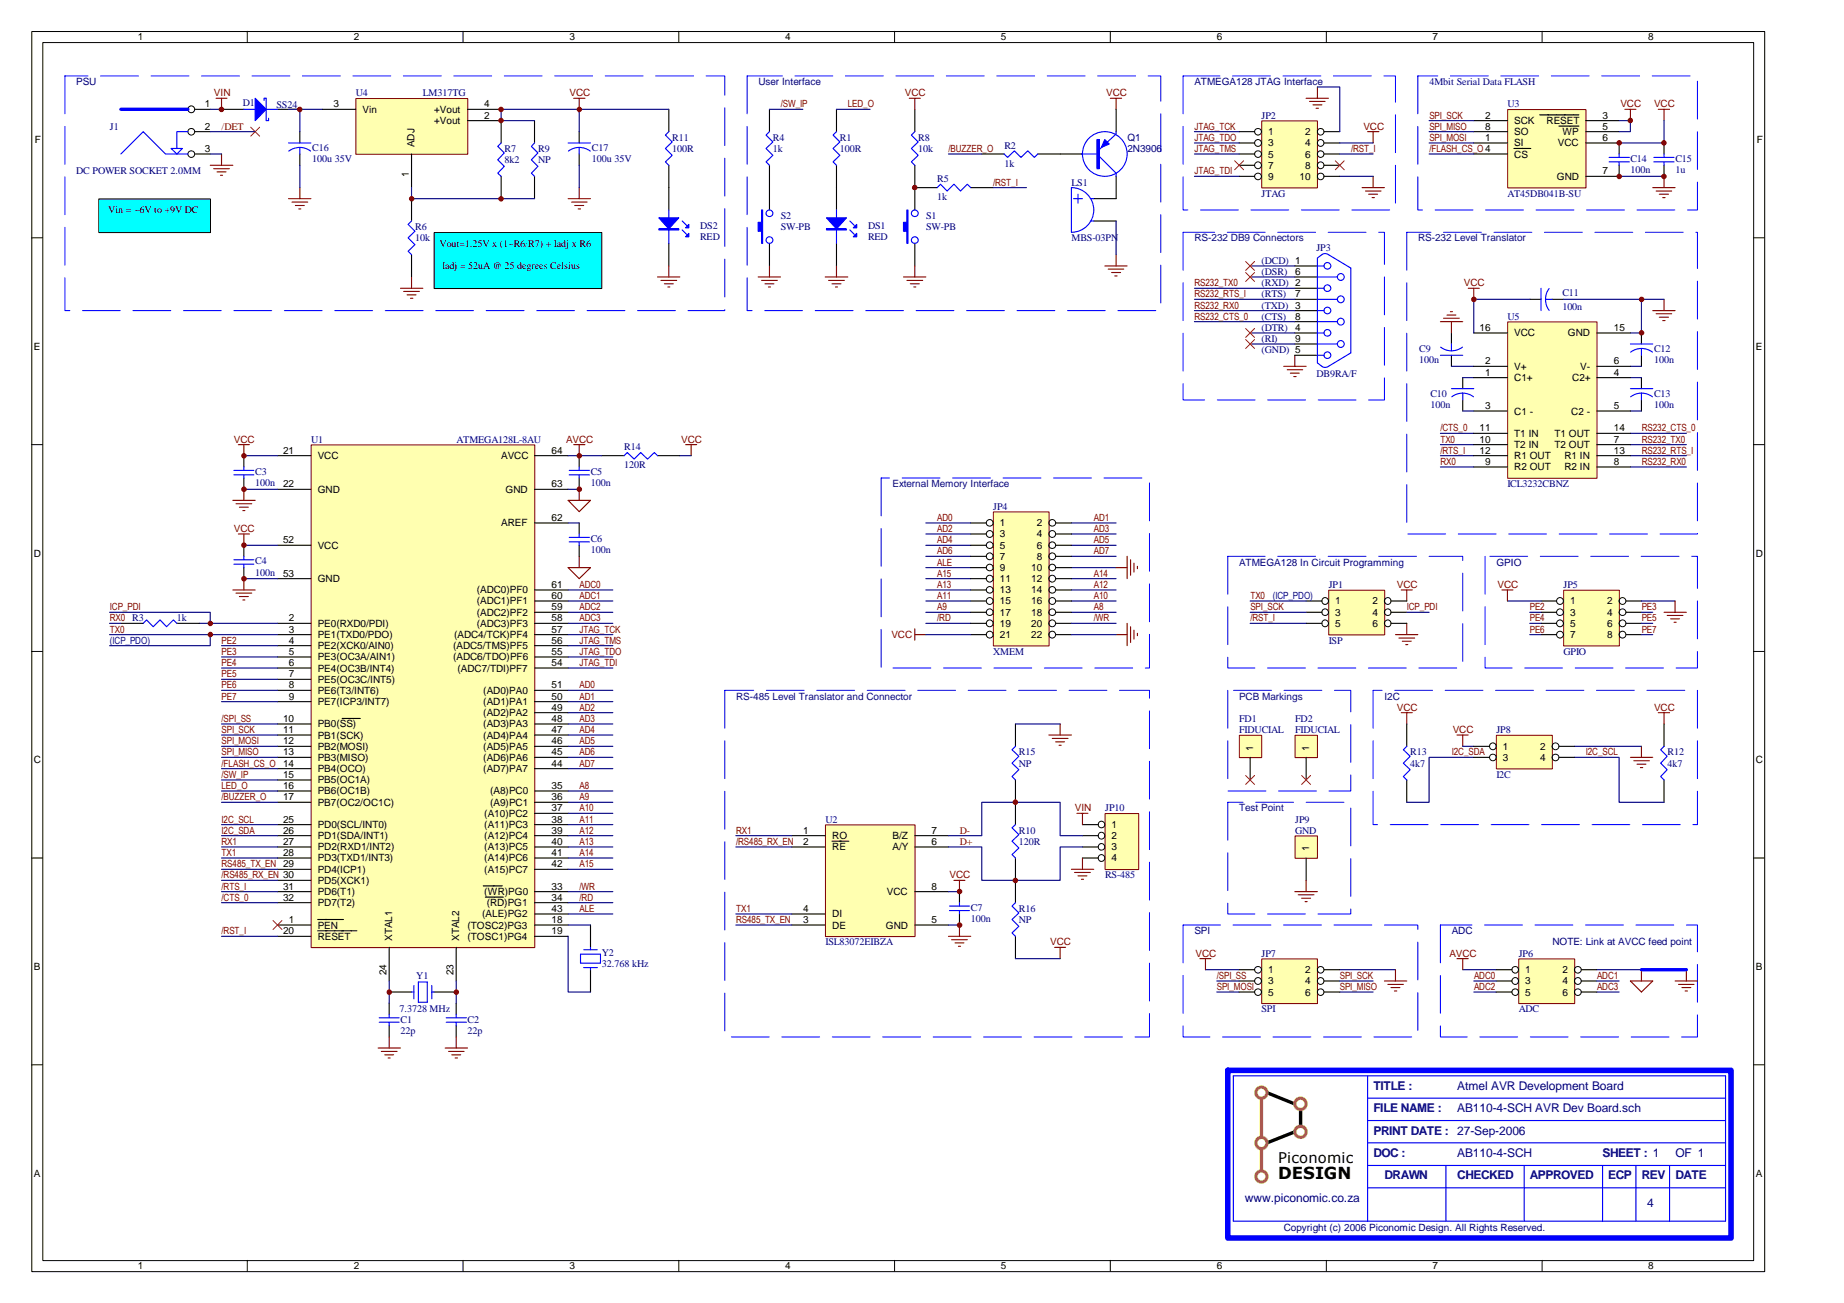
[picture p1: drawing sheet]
<svg xmlns="http://www.w3.org/2000/svg" width="297mm" height="210mm" viewBox="0 0 297 210" stroke-linecap="round" stroke-linejoin="round" font-family="sans-serif">
<defs><g id="words">
<text font-size="2.7" x="205.9" y="189.9">DESIGN</text>
<text font-size="2.4" x="205.9" y="187.3">Piconomic</text>
<g font-size="1.9" fill="#000080">
<text x="221.2" y="179.2">FILE NAME :</text>
<text x="221.2" y="175.6">TITLE :</text>
<text x="234.7" y="175.6">Atmel AVR Development Board</text>
<text x="234.7" y="179.2">AB110-4-SCH AVR Dev Board.sch</text>
<text x="221.2" y="182.8">PRINT DATE : 27-Sep-2006</text>
<text x="221.2" y="186.4">DOC :</text>
<text x="223" y="190">DRAWN</text>
<text x="234.7" y="186.4">AB110-4-SCH</text>
<text x="234.7" y="190">CHECKED</text>
<text x="246.4" y="190">APPROVED</text>
<text x="258.1" y="186.4">SHEET : 1</text>
<text x="259" y="190">ECP</text>
<text x="264.5" y="190">REV</text>
<text x="269.9" y="186.4">OF 1</text>
<text x="269.9" y="190">DATE</text>
<text x="200.5" y="193.6">www.piconomic.co.za</text>
<text x="265.3" y="194.5">4</text>
</g>
<g font-size="1.6">
<text x="22.2" y="6.5">1</text>
<text x="57" y="6.5">2</text>
<text x="91.7" y="6.5">3</text>
<text x="126.5" y="6.5">4</text>
<text x="161.2" y="6.5">5</text>
<text x="196" y="6.5">6</text>
<text x="230.8" y="6.5">7</text>
<text x="265.5" y="6.5">8</text>
<text x="33" y="17.3">1</text>
<text x="53.7" y="17.3">3</text>
<text x="78" y="17.3">4</text>
<text x="5.6" y="23">F</text>
<text x="33" y="20.9">2</text>
<text x="58.4" y="18.2">Vin</text>
<text x="66.8" y="23.7" transform="rotate(-90 66.8 23.7)">ADJ</text>
<text x="69.9" y="20">+Vout</text>
<text x="69.9" y="18.2">+Vout</text>
<text x="78" y="19.1">2</text>
<text x="204.3" y="21.8">1</text>
<text x="204.3" y="23.6">3</text>
<text x="210.2" y="21.8">2</text>
<text x="210.2" y="23.6">4</text>
<text x="239.2" y="19.1">2</text>
<text x="239.2" y="20.9">8</text>
<text x="239.2" y="22.7">1</text>
<text x="243.9" y="20">SCK</text>
<text x="243.9" y="21.8">SO</text>
<text x="243.9" y="23.6">SI</text>
<text x="249.1" y="20">RESET</text>
<text x="250.9" y="23.6">VCC</text>
<text x="251.7" y="21.8">WP</text>
<text x="258.1" y="22.7">6</text>
<text x="258.1" y="19.1">3</text>
<text x="258.1" y="20.9">5</text>
<text x="283" y="23">F</text>
<text x="33" y="24.5">3</text>
<text x="65.9" y="28.4" transform="rotate(-90 65.9 28.4)">1</text>
<text x="204.3" y="25.4">5</text>
<text x="204.3" y="27.2">7</text>
<text x="204.3" y="29">9</text>
<text x="209.3" y="29">10</text>
<text x="210.2" y="25.4">6</text>
<text x="210.2" y="27.2">8</text>
<text x="243.9" y="25.4">CS</text>
<text x="250.8" y="29">GND</text>
<text x="258.1" y="28.1">7</text>
<text x="17.4" y="34.4">Vin = +6V to +9V DC</text>
<text x="70.8" y="39.8">Vout=1.25V x (1+R6/R7) + Iadj x R6</text>
<text x="71.2" y="43.4">Iadj = 52uA @ 25 degrees Celsius</text>
<text x="208.6" y="44.3">6</text>
<text x="208.6" y="47.9">7</text>
<text x="208.6" y="51.5">8</text>
<text x="208.6" y="53.3">4</text>
<text x="238.3" y="53.3">16</text>
<text x="260" y="53.3">15</text>
<text x="5.5" y="56.3">E</text>
<text x="208.6" y="55.1">9</text>
<text x="239.2" y="58.7">2</text>
<text x="243.9" y="54.2">VCC</text>
<text x="243.9" y="59.6">V+</text>
<text x="252.6" y="54.2">GND</text>
<text x="254.5" y="59.6">V-</text>
<text x="260" y="58.7">6</text>
<text x="282.8" y="56.3">E</text>
<text x="239.2" y="60.5">1</text>
<text x="239.2" y="65.9">3</text>
<text x="243.9" y="61.4">C1+</text>
<text x="253.3" y="61.4">C2+</text>
<text x="260" y="60.5">4</text>
<text x="260" y="65.9">5</text>
<text x="238.3" y="69.5">11</text>
<text x="238.3" y="71.3">10</text>
<text x="243.9" y="70.4">T1 IN</text>
<text x="243.9" y="66.8">C1 -</text>
<text x="250.4" y="70.4">T1 OUT</text>
<text x="253.1" y="66.8">C2 -</text>
<text x="260" y="69.5">14</text>
<text x="260" y="71.3">7</text>
<text x="45.6" y="73.1">21</text>
<text x="51.2" y="74">VCC</text>
<text x="80.7" y="74">AVCC</text>
<text x="88.9" y="73.1">64</text>
<text x="238.3" y="73.1">12</text>
<text x="239.2" y="74.9">9</text>
<text x="243.9" y="72.2">T2 IN</text>
<text x="243.9" y="74">R1 OUT</text>
<text x="243.9" y="75.8">R2 OUT</text>
<text x="250.4" y="72.2">T2 OUT</text>
<text x="252" y="74">R1 IN</text>
<text x="252" y="75.8">R2 IN</text>
<text x="260" y="73.1">13</text>
<text x="260" y="74.9">8</text>
<text x="45.6" y="78.5">22</text>
<text x="51.2" y="79.4">GND</text>
<text x="81.4" y="79.4">GND</text>
<text x="88.9" y="78.5">63</text>
<text x="88.9" y="83.9">62</text>
<text x="5.5" y="89.7">D</text>
<text x="45.6" y="87.5">52</text>
<text x="51.2" y="88.4">VCC</text>
<text x="80.7" y="84.8">AREF</text>
<text x="161.1" y="84.8">1</text>
<text x="161.1" y="86.6">3</text>
<text x="161.1" y="88.4">5</text>
<text x="167" y="84.8">2</text>
<text x="167" y="86.6">4</text>
<text x="167" y="88.4">6</text>
<text x="282.8" y="89.7">D</text>
<text x="45.6" y="92.9">53</text>
<text x="51.2" y="93.8">GND</text>
<text x="76.8" y="95.6">(ADC0)PF0</text>
<text x="88.9" y="94.7">61</text>
<text x="161.1" y="90.2">7</text>
<text x="161.1" y="92">9</text>
<text x="161.1" y="93.8">11</text>
<text x="161.1" y="95.6">13</text>
<text x="166.1" y="92">10</text>
<text x="166.1" y="93.8">12</text>
<text x="166.1" y="95.6">14</text>
<text x="167" y="90.2">8</text>
<text x="46.5" y="100.1">2</text>
<text x="46.5" y="101.9">3</text>
<text x="51.2" y="101">PE0(RXD0/PDI)</text>
<text x="76.8" y="101">(ADC3)PF3</text>
<text x="76.8" y="99.2">(ADC2)PF2</text>
<text x="76.8" y="97.4">(ADC1)PF1</text>
<text x="88.9" y="101.9">57</text>
<text x="88.9" y="100.1">58</text>
<text x="88.9" y="98.3">59</text>
<text x="88.9" y="96.5">60</text>
<text x="161.1" y="97.4">15</text>
<text x="161.1" y="99.2">17</text>
<text x="161.1" y="101">19</text>
<text x="166.1" y="97.4">16</text>
<text x="166.1" y="99.2">18</text>
<text x="166.1" y="101">20</text>
<text x="215.1" y="97.4">1</text>
<text x="215.1" y="99.2">3</text>
<text x="215.1" y="101">5</text>
<text x="221.1" y="97.4">2</text>
<text x="221.1" y="99.2">4</text>
<text x="221.1" y="101">6</text>
<text x="252.9" y="97.4">1</text>
<text x="252.9" y="99.2">3</text>
<text x="252.9" y="101">5</text>
<text x="258.9" y="97.4">2</text>
<text x="258.9" y="99.2">4</text>
<text x="258.9" y="101">6</text>
<text x="46.5" y="103.7">4</text>
<text x="46.5" y="105.5">5</text>
<text x="46.5" y="107.3">6</text>
<text x="51.2" y="102.8">PE1(TXD0/PDO)</text>
<text x="51.2" y="104.6">PE2(XCK0/AIN0)</text>
<text x="51.2" y="106.4">PE3(OC3A/AIN1)</text>
<text x="73" y="106.4">(ADC6/TDO)PF6</text>
<text x="73" y="104.6">(ADC5/TMS)PF5</text>
<text x="73.1" y="102.8">(ADC4/TCK)PF4</text>
<text x="88.9" y="105.5">55</text>
<text x="88.9" y="103.7">56</text>
<text x="88.9" y="107.3">54</text>
<text x="161.1" y="102.8">21</text>
<text x="166.1" y="102.8">22</text>
<text x="252.9" y="102.8">7</text>
<text x="258.9" y="102.8">8</text>
<text x="46.5" y="109.1">7</text>
<text x="46.5" y="110.9">8</text>
<text x="46.5" y="112.7">9</text>
<text x="51.2" y="108.2">PE4(OC3B/INT4)</text>
<text x="51.2" y="110">PE5(OC3C/INT5)</text>
<text x="51.2" y="111.8">PE6(T3/INT6)</text>
<text x="51.2" y="113.6">PE7(ICP3/INT7)</text>
<text x="73.7" y="108.2">(ADC7/TDI)PF7</text>
<text x="77.8" y="113.6">(AD1)PA1</text>
<text x="77.8" y="111.8">(AD0)PA0</text>
<text x="88.9" y="112.7">50</text>
<text x="88.9" y="110.9">51</text>
<text x="45.6" y="119.9">12</text>
<text x="45.6" y="116.3">10</text>
<text x="45.6" y="118.1">11</text>
<text x="51.2" y="117.2">PB0(SS)</text>
<text x="51.2" y="119">PB1(SCK)</text>
<text x="77.8" y="119">(AD4)PA4</text>
<text x="77.8" y="117.2">(AD3)PA3</text>
<text x="77.8" y="115.4">(AD2)PA2</text>
<text x="88.9" y="119.9">46</text>
<text x="88.9" y="118.1">47</text>
<text x="88.9" y="116.3">48</text>
<text x="88.9" y="114.5">49</text>
<text x="5.5" y="122.9">C</text>
<text x="45.6" y="121.7">13</text>
<text x="45.6" y="123.5">14</text>
<text x="45.6" y="125.3">15</text>
<text x="51.2" y="122.6">PB3(MISO)</text>
<text x="51.2" y="124.4">PB4(OCO)</text>
<text x="51.2" y="120.8">PB2(MOSI)</text>
<text x="77.8" y="124.4">(AD7)PA7</text>
<text x="77.8" y="122.6">(AD6)PA6</text>
<text x="77.8" y="120.8">(AD5)PA5</text>
<text x="88.9" y="123.5">44</text>
<text x="88.9" y="121.7">45</text>
<text x="201.8" y="120.9" transform="rotate(-90 201.8 120.9)">1</text>
<text x="210.9" y="120.9" transform="rotate(-90 210.9 120.9)">1</text>
<text x="242.1" y="120.8">1</text>
<text x="242.1" y="122.6">3</text>
<text x="248.1" y="120.8">2</text>
<text x="248.1" y="122.6">4</text>
<text x="282.8" y="122.9">C</text>
<text x="45.6" y="127.1">16</text>
<text x="45.6" y="128.9">17</text>
<text x="51.2" y="126.2">PB5(OC1A)</text>
<text x="51.2" y="128">PB6(OC1B)</text>
<text x="51.2" y="129.8">PB7(OC2/OC1C)</text>
<text x="78" y="131.6">(A10)PC2</text>
<text x="78.9" y="128">(A8)PC0</text>
<text x="78.9" y="129.8">(A9)PC1</text>
<text x="88.9" y="130.7">37</text>
<text x="88.9" y="127.1">35</text>
<text x="88.9" y="128.9">36</text>
<text x="45.6" y="132.5">25</text>
<text x="45.6" y="134.3">26</text>
<text x="45.6" y="136.1">27</text>
<text x="45.6" y="137.9">28</text>
<text x="51.2" y="133.4">PD0(SCL/INT0)</text>
<text x="51.2" y="135.2">PD1(SDA/INT1)</text>
<text x="51.2" y="137">PD2(RXD1/INT2)</text>
<text x="78" y="133.4">(A11)PC3</text>
<text x="78" y="135.2">(A12)PC4</text>
<text x="78" y="137">(A13)PC5</text>
<text x="88.9" y="132.5">38</text>
<text x="88.9" y="134.3">39</text>
<text x="88.9" y="136.1">40</text>
<text x="88.9" y="137.9">41</text>
<text x="129.4" y="134.3">1</text>
<text x="129.4" y="136.1">2</text>
<text x="134.1" y="135.2">RO</text>
<text x="134.1" y="137">RE</text>
<text x="143.8" y="137">A/Y</text>
<text x="143.8" y="135.2">B/Z</text>
<text x="150.1" y="136.1">6</text>
<text x="150.1" y="134.3">7</text>
<text x="179.1" y="133.4">1</text>
<text x="179.1" y="135.2">2</text>
<text x="179.1" y="137">3</text>
<text x="210.9" y="137.2" transform="rotate(-90 210.9 137.2)">1</text>
<text x="45.6" y="143.3">31</text>
<text x="51.2" y="138.8">PD3(TXD1/INT3)</text>
<text x="51.2" y="140.6">PD4(ICP1)</text>
<text x="51.2" y="142.4">PD5(XCK1)</text>
<text x="78" y="138.8">(A14)PC6</text>
<text x="78" y="140.6">(A15)PC7</text>
<text x="88.9" y="139.7">42</text>
<text x="88.9" y="143.3">33</text>
<text x="150.1" y="143.3">8</text>
<text x="179.1" y="138.8">4</text>
<text x="45.6" y="145.1">32</text>
<text x="46.5" y="148.7">1</text>
<text x="51.2" y="144.2">PD6(T1)</text>
<text x="51.2" y="146">PD7(T2)</text>
<text x="51.2" y="149.6">PEN</text>
<text x="75.3" y="149.6">(TOSC2)PG3</text>
<text x="77.7" y="147.8">(ALE)PG2</text>
<text x="78" y="144.2">(WR)PG0</text>
<text x="78.4" y="146">(RD)PG1</text>
<text x="88.9" y="148.7">18</text>
<text x="88.9" y="145.1">34</text>
<text x="88.9" y="146.9">43</text>
<text x="129.4" y="148.7">3</text>
<text x="129.4" y="146.9">4</text>
<text x="134.1" y="149.6">DE</text>
<text x="134.1" y="147.8">DI</text>
<text x="142.7" y="149.6">GND</text>
<text x="142.9" y="144.2">VCC</text>
<text x="150.1" y="148.7">5</text>
<text x="45.6" y="150.5">20</text>
<text x="51.2" y="151.4">RESET</text>
<text x="63.2" y="151.6" transform="rotate(-90 63.2 151.6)">XTAL1</text>
<text x="74" y="151.6" transform="rotate(-90 74 151.6)">XTAL2</text>
<text x="75.3" y="151.4">(TOSC1)PG4</text>
<text x="88.9" y="150.5">19</text>
<text x="5.5" y="156.3">B</text>
<text x="62.3" y="157.1" transform="rotate(-90 62.3 157.1)">24</text>
<text x="73.1" y="157.1" transform="rotate(-90 73.1 157.1)">23</text>
<text x="204.3" y="156.8">1</text>
<text x="204.3" y="158.6">3</text>
<text x="204.3" y="160.4">5</text>
<text x="210.2" y="156.8">2</text>
<text x="210.2" y="158.6">4</text>
<text x="210.2" y="160.4">6</text>
<text x="245.7" y="156.8">1</text>
<text x="245.7" y="158.6">3</text>
<text x="245.7" y="160.4">5</text>
<text x="251.7" y="156.8">2</text>
<text x="251.7" y="158.6">4</text>
<text x="251.7" y="160.4">6</text>
<text x="282.8" y="156.3">B</text>
<text x="5.5" y="189.6">A</text>
<text x="282.8" y="189.6">A</text>
<text x="22.2" y="204.5">1</text>
<text x="57" y="204.5">2</text>
<text x="91.7" y="204.5">3</text>
<text x="126.5" y="204.5">4</text>
<text x="161.2" y="204.5">5</text>
<text x="196" y="204.5">6</text>
<text x="230.8" y="204.5">7</text>
<text x="265.5" y="204.5">8</text>
</g>
<g font-size="1.6" fill="#000080">
<text x="12.3" y="13.7">PSU</text>
<text x="39.1" y="17.1">D1</text>
<text x="44.5" y="17.4">SS24</text>
<text x="57.3" y="15.5">U4</text>
<text x="68.1" y="15.5">LM317TG</text>
<text x="122.2" y="13.7">User Interface</text>
<text x="192.4" y="13.7">ATMEGA128 JTAG Interface</text>
<text x="230.2" y="13.7">4Mbit Serial Data FLASH</text>
<text x="242.8" y="17.3">U3</text>
<text x="17.7" y="20.9">J1</text>
<text x="108.3" y="22.7">R11</text>
<text x="124.5" y="22.7">R4</text>
<text x="135.3" y="22.7">R1</text>
<text x="147.9" y="22.7">R8</text>
<text x="161.8" y="24">R2</text>
<text x="181.6" y="22.7">Q1</text>
<text x="203.2" y="19.1">JP2</text>
<text x="12.3" y="28.1">DC POWER SOCKET 2.0MM</text>
<text x="50.3" y="24.3">C16</text>
<text x="50.3" y="26.1">100u 35V</text>
<text x="81.3" y="24.5">R7</text>
<text x="81.3" y="26.3">8k2</text>
<text x="86.7" y="24.5">R9</text>
<text x="86.7" y="26.3">NP</text>
<text x="95.3" y="24.3">C17</text>
<text x="95.3" y="26.1">100u 35V</text>
<text x="108.3" y="24.5">100R</text>
<text x="124.5" y="24.5">1k</text>
<text x="135.3" y="24.5">100R</text>
<text x="147.9" y="24.5">10k</text>
<text x="151" y="29.3">R5</text>
<text x="161.8" y="26.8">1k</text>
<text x="172.6" y="29.9">LS1</text>
<text x="181.6" y="24.5">2N3906</text>
<text x="262.6" y="26.1">C14</text>
<text x="262.6" y="27.9">100n</text>
<text x="269.9" y="26.1">C15</text>
<text x="269.9" y="27.9">1u</text>
<text x="125.8" y="35.3">S2</text>
<text x="149.2" y="35.3">S1</text>
<text x="151" y="32.2">1k</text>
<text x="203.2" y="31.7">JTAG</text>
<text x="242.8" y="31.7">AT45DB041B-SU</text>
<text x="66.9" y="37.1">R6</text>
<text x="66.9" y="38.9">10k</text>
<text x="112.8" y="36.9">DS2</text>
<text x="112.8" y="38.7">RED</text>
<text x="125.8" y="37.1">SW-PB</text>
<text x="139.8" y="36.9">DS1</text>
<text x="139.8" y="38.7">RED</text>
<text x="149.2" y="37.1">SW-PB</text>
<text x="172.6" y="38.9">MBS-03PN</text>
<text x="212" y="40.5">JP3</text>
<text x="203.2" y="42.5">(DCD) 1</text>
<text x="203.2" y="44.3">(DSR)</text>
<text x="203.2" y="46.1">(RXD) 2</text>
<text x="203.2" y="47.9">(RTS)</text>
<text x="251.7" y="47.7">C11</text>
<text x="203.2" y="49.7">(TXD) 3</text>
<text x="203.2" y="51.5">(CTS)</text>
<text x="203.2" y="53.3">(DTR)</text>
<text x="242.8" y="51.5">U5</text>
<text x="251.7" y="49.9">100n</text>
<text x="203.2" y="55.1">(RI)</text>
<text x="203.2" y="56.9">(GND) 5</text>
<text x="228.6" y="56.7">C9</text>
<text x="228.6" y="58.5">100n</text>
<text x="266.4" y="56.7">C12</text>
<text x="266.4" y="58.5">100n</text>
<text x="212" y="60.7">DB9RA/F</text>
<text x="230.4" y="63.9">C10</text>
<text x="230.4" y="65.7">100n</text>
<text x="266.4" y="63.9">C13</text>
<text x="266.4" y="65.7">100n</text>
<text x="50.1" y="71.3">U1</text>
<text x="73.5" y="71.3">ATMEGA128L-8AU</text>
<text x="41.1" y="76.5">C3</text>
<text x="95.2" y="76.5">C5</text>
<text x="100.5" y="72.6">R14</text>
<text x="100.5" y="75.4">120R</text>
<text x="41.1" y="78.3">100n</text>
<text x="95.2" y="78.3">100n</text>
<text x="160" y="82.1">JP4</text>
<text x="242.8" y="78.5">ICL3232CBNZ</text>
<text x="95.2" y="87.3">C6</text>
<text x="95.2" y="89.1">100n</text>
<text x="41.1" y="90.9">C4</text>
<text x="41.1" y="92.7">100n</text>
<text x="199.6" y="91.1">ATMEGA128 In Circuit Programming</text>
<text x="214" y="94.7">JP1</text>
<text x="241" y="91.1">GPIO</text>
<text x="251.8" y="94.7">JP5</text>
<text x="28.5" y="100.1">1k</text>
<text x="160" y="105.5">XMEM</text>
<text x="214" y="103.7">ISP</text>
<text x="251.8" y="105.5">GPIO</text>
<text x="223" y="112.7">I2C</text>
<text x="199.6" y="116.3">FD1</text>
<text x="199.6" y="118.1">FIDUCIAL</text>
<text x="208.6" y="116.3">FD2</text>
<text x="208.6" y="118.1">FIDUCIAL</text>
<text x="241" y="118.1">JP8</text>
<text x="164.1" y="121.7">R15</text>
<text x="164.1" y="123.5">NP</text>
<text x="227.2" y="121.7">R13</text>
<text x="227.2" y="123.5">4k7</text>
<text x="241" y="125.3">I2C</text>
<text x="268.6" y="121.7">R12</text>
<text x="268.6" y="123.5">4k7</text>
<text x="178" y="130.7">JP10</text>
<text x="133" y="132.5">U2</text>
<text x="164.1" y="134.3">R10</text>
<text x="164.1" y="136.1">120R</text>
<text x="208.6" y="132.5">JP9</text>
<text x="208.6" y="134.3">GND</text>
<text x="178" y="141.5">RS-485</text>
<text x="156.4" y="146.7">C7</text>
<text x="156.4" y="148.5">100n</text>
<text x="164.1" y="146.9">R16</text>
<text x="164.1" y="148.7">NP</text>
<text x="96.9" y="153.9">Y2</text>
<text x="96.9" y="155.7">32.768 kHz</text>
<text x="133" y="152.3">ISL83072EIBZA</text>
<text x="192.4" y="150.5">SPI</text>
<text x="203.2" y="154.1">JP7</text>
<text x="233.8" y="150.5">ADC</text>
<text x="244.6" y="154.1">JP6</text>
<text x="250.1" y="152.3">NOTE: Link at AVCC feed point</text>
<text x="67.1" y="157.7">Y1</text>
<text x="64.3" y="163.1">7.3728 MHz</text>
<text x="64.5" y="164.7">C1</text>
<text x="64.5" y="166.5">22p</text>
<text x="75.3" y="164.7">C2</text>
<text x="75.3" y="166.5">22p</text>
<text x="203.2" y="163.1">SPI</text>
<text x="244.6" y="163.1">ADC</text>
<text x="206.8" y="198.4">Copyright (c) 2006 Piconomic Design. All Rights Reserved.</text>
</g>
<g font-size="1.6" fill="#800000">
<text x="34.5" y="15.5">VIN</text>
<text x="91.7" y="15.5">VCC</text>
<text x="125.8" y="17.3">/SW_IP</text>
<text x="136.6" y="17.3">LED_O</text>
<text x="145.8" y="15.5">VCC</text>
<text x="178.2" y="15.5">VCC</text>
<text x="261" y="17.3">VCC</text>
<text x="266.4" y="17.3">VCC</text>
<text x="35.7" y="20.9">/DET</text>
<text x="192.4" y="20.9">JTAG_TCK</text>
<text x="192.4" y="22.7">JTAG_TDO</text>
<text x="219.6" y="20.9">VCC</text>
<text x="230.2" y="19.1">SPI_SCK</text>
<text x="230.2" y="22.7">SPI_MOSI</text>
<text x="230.2" y="20.9">SPI_MISO</text>
<text x="152.8" y="24.5">/BUZZER_O</text>
<text x="160" y="29.9">/RST_I</text>
<text x="192.4" y="24.5">JTAG_TMS</text>
<text x="192.4" y="28.1">JTAG_TDI</text>
<text x="217.6" y="24.5">/RST_I</text>
<text x="230.2" y="24.5">/FLASH_CS_O4</text>
<text x="192.4" y="46.1">RS232_TX0</text>
<text x="192.4" y="47.9">RS232_RTS_I</text>
<text x="235.8" y="46.1">VCC</text>
<text x="192.4" y="49.7">RS232_RX0</text>
<text x="192.4" y="51.5">RS232_CTS_0</text>
<text x="37.7" y="71.3">VCC</text>
<text x="91.2" y="71.3">AVCC</text>
<text x="109.7" y="71.3">VCC</text>
<text x="232" y="71.3">TX0</text>
<text x="232" y="69.5">/CTS_0</text>
<text x="264.5" y="69.5">RS232_CTS_0</text>
<text x="264.5" y="71.3">RS232_TX0</text>
<text x="232" y="74.9">RX0</text>
<text x="232" y="73.1">/RTS_I</text>
<text x="264.5" y="73.1">RS232_RTS_I</text>
<text x="264.5" y="74.9">RS232_RX0</text>
<text x="151" y="83.9">AD0</text>
<text x="176.2" y="83.9">AD1</text>
<text x="37.7" y="85.7">VCC</text>
<text x="151" y="85.7">AD2</text>
<text x="151" y="87.5">AD4</text>
<text x="151" y="89.3">AD6</text>
<text x="176.2" y="85.7">AD3</text>
<text x="176.2" y="87.5">AD5</text>
<text x="176.2" y="89.3">AD7</text>
<text x="93.3" y="94.7">ADC0</text>
<text x="151" y="94.7">A13</text>
<text x="151" y="92.9">A15</text>
<text x="151" y="91.1">ALE</text>
<text x="176.2" y="94.7">A12</text>
<text x="176.2" y="92.9">A14</text>
<text x="225" y="94.7">VCC</text>
<text x="241.2" y="94.7">VCC</text>
<text x="17.7" y="98.3">ICP_PDI</text>
<text x="17.7" y="100.1">RX0 R3</text>
<text x="17.7" y="101.9">TX0</text>
<text x="93.3" y="96.5">ADC1</text>
<text x="93.3" y="98.3">ADC2</text>
<text x="93.3" y="100.1">ADC3</text>
<text x="93.3" y="101.9">JTAG_TCK</text>
<text x="151" y="98.3">A9</text>
<text x="151" y="96.5">A11</text>
<text x="151" y="100.1">/RD</text>
<text x="176.2" y="98.3">A8</text>
<text x="176.2" y="96.5">A10</text>
<text x="176.2" y="100.1">/WR</text>
<text x="201.4" y="98.3">SPI_SCK</text>
<text x="201.4" y="96.5">TX0</text>
<text x="201.4" y="100.1">/RST_I</text>
<text x="226.6" y="98.3">ICP_PDI</text>
<text x="246.4" y="98.3">PE2</text>
<text x="246.4" y="100.1">PE4</text>
<text x="246.4" y="101.9">PE6</text>
<text x="264.5" y="101.9">PE7</text>
<text x="264.5" y="98.3">PE3</text>
<text x="264.5" y="100.1">PE5</text>
<text x="35.7" y="103.7">PE2</text>
<text x="35.7" y="105.5">PE3</text>
<text x="35.7" y="107.3">PE4</text>
<text x="93.3" y="103.7">JTAG_TMS</text>
<text x="93.3" y="105.5">JTAG_TDO</text>
<text x="93.3" y="107.3">JTAG_TDI</text>
<text x="143.6" y="102.8">VCC</text>
<text x="35.7" y="109.1">PE5</text>
<text x="35.7" y="110.9">PE6</text>
<text x="35.7" y="112.7">PE7</text>
<text x="93.3" y="110.9">AD0</text>
<text x="93.3" y="112.7">AD1</text>
<text x="35.7" y="118.1">SPI_SCK</text>
<text x="35.7" y="119.9">SPI_MOSI</text>
<text x="35.7" y="116.3">/SPI_SS</text>
<text x="93.3" y="114.5">AD2</text>
<text x="93.3" y="116.3">AD3</text>
<text x="93.3" y="118.1">AD4</text>
<text x="93.3" y="119.9">AD5</text>
<text x="225" y="114.5">VCC</text>
<text x="234" y="118.1">VCC</text>
<text x="266.4" y="114.5">VCC</text>
<text x="35.7" y="121.7">SPI_MISO</text>
<text x="35.7" y="123.5">/FLASH_CS_O</text>
<text x="35.7" y="125.3">/SW_IP</text>
<text x="93.3" y="121.7">AD6</text>
<text x="93.3" y="123.5">AD7</text>
<text x="233.8" y="121.7">I2C_SDA</text>
<text x="255.4" y="121.7">I2C_SCL</text>
<text x="35.7" y="128.9">/BUZZER_O</text>
<text x="35.7" y="127.1">LED_O</text>
<text x="93.3" y="127.1">A8</text>
<text x="93.3" y="128.9">A9</text>
<text x="93.3" y="130.7">A10</text>
<text x="173.1" y="130.7">VIN</text>
<text x="35.7" y="136.1">RX1</text>
<text x="35.7" y="137.9">TX1</text>
<text x="35.7" y="132.5">I2C_SCL</text>
<text x="35.7" y="134.3">I2C_SDA</text>
<text x="93.3" y="132.5">A11</text>
<text x="93.3" y="134.3">A12</text>
<text x="93.3" y="136.1">A13</text>
<text x="93.3" y="137.9">A14</text>
<text x="118.6" y="134.3">RX1</text>
<text x="118.6" y="136.1">/RS485_RX_EN</text>
<text x="154.6" y="136.1">D+</text>
<text x="154.6" y="134.3">D-</text>
<text x="35.7" y="141.5">/RS485_RX_EN 30</text>
<text x="35.7" y="139.7">RS485_TX_EN 29</text>
<text x="35.7" y="143.3">/RTS_I</text>
<text x="93.3" y="139.7">A15</text>
<text x="93.3" y="143.3">/WR</text>
<text x="152.9" y="141.5">VCC</text>
<text x="35.7" y="145.1">/CTS_0</text>
<text x="93.3" y="146.9">ALE</text>
<text x="93.3" y="145.1">/RD</text>
<text x="118.6" y="146.9">TX1</text>
<text x="118.6" y="148.7">RS485_TX_EN</text>
<text x="35.7" y="150.5">/RST_I</text>
<text x="169.2" y="152.3">VCC</text>
<text x="192.6" y="154.1">VCC</text>
<text x="233.5" y="154.1">AVCC</text>
<text x="196" y="159.5">SPI_MOSI</text>
<text x="196" y="157.7">/SPI_SS</text>
<text x="215.8" y="157.7">SPI_SCK</text>
<text x="215.8" y="159.5">SPI_MISO</text>
<text x="237.4" y="157.7">ADC0</text>
<text x="237.4" y="159.5">ADC2</text>
<text x="257.3" y="157.7">ADC1</text>
<text x="257.3" y="159.5">ADC3</text>
</g>
<g font-size="1.6" fill="#11037f">
<text x="192.4" y="38.9">RS-232 DB9 Connectors</text>
<text x="228.4" y="38.9">RS-232 Level Translator</text>
<text x="143.8" y="78.5">External Memory Interface</text>
<text x="205" y="96.5">(ICP_PDO)</text>
<text x="17.7" y="103.7">(ICP_PDO)</text>
<text x="118.6" y="112.7">RS-485 Level Translator and Connector</text>
<text x="199.6" y="112.7">PCB Markings</text>
<text x="199.6" y="130.7">Test Point</text>
</g>
</g></defs>
<g fill="none" stroke="#000" stroke-width=".16">
<path d="M5.1 5.1h279.2v199.8h-279.2zM6.9 6.9h275.6v196.2h-275.6zM39.8 5v1.8M74.6 5v1.8M109.3 5v1.8M144.1 5v1.8M178.9 5v1.8M213.7 5v1.8M248.4 5v1.8M5.1 38.3h1.8M282.4 38.3h1.8M5.1 71.6h1.8"/>
<path d="M282.4 71.6h1.8M5.1 104.9h1.8M282.4 104.9h1.8M5.1 138.2h1.8M282.4 138.2h1.8M5.1 171.5h1.8M282.4 171.5h1.8M39.8 203v1.8M74.6 203v1.8M109.3 203v1.8M144.1 203v1.8M178.9 203v1.8"/>
<path d="M213.7 203v1.8M248.4 203v1.8"/>
</g>
<path d="M198.7 173.3h79.3v23.4h-79.3zM220.3 173.3v23.4M220.3 176.9h57.7M220.3 180.5h57.7M220.3 184.1h57.7M220.3 187.7h57.7M220.3 191.3h57.7M232.9 187.7v9M245.5 187.7v9M258.1 187.7v9M263.5 187.7v9M268.9 187.7v9" fill="none" stroke="#00f" stroke-width=".18"/>
<path d="M197.8 172.4h81v27h-81z" fill="none" stroke="#00f" stroke-width=".9"/>
<circle cx="203.2" cy="189.5" r=".89" fill="#fff"/>
<g fill="none" stroke="#bfbf00" stroke-width=".54">
<path d="M203.2 176.9v6.3M203.2 185v3.6"/>
<circle cx="203.2" cy="189.5" r=".89"/>
</g>
<path d="M204.1 176l4.5 1.8M209.5 178.7v2.7M208.6 182.3l-4.5 1.8" fill="none" stroke="#000" stroke-width=".54"/>
<circle cx="203.2" cy="184.1" r=".9" fill="#fff"/>
<circle cx="203.2" cy="184.1" r=".9" fill="none" stroke="#bfbf00" stroke-width=".54"/>
<circle cx="203.2" cy="176" r=".89" fill="#fff"/>
<circle cx="203.2" cy="176" r=".89" fill="none" stroke="#bfbf00" stroke-width=".54"/>
<circle cx="209.5" cy="177.8" r=".9" fill="#fff"/>
<circle cx="209.5" cy="177.8" r=".91" fill="none" stroke="#bfbf00" stroke-width=".54"/>
<circle cx="209.5" cy="182.3" r=".9" fill="#fff"/>
<circle cx="209.5" cy="182.3" r=".9" fill="none" stroke="#bfbf00" stroke-width=".54"/>
<path d="M50.2 71.7h35.9v81h-35.9z" fill="#ffffb0"/>
<path d="M50.1 71.7h36v81h-36z" fill="none" stroke="#800000" stroke-width=".16"/>
<g fill="none" stroke="#000" stroke-width=".18">
<path d="M268.1 23v1.8M268.1 26.6v1.8M39.3 73.4v1.8M39.3 77v1.8M44.7 73.4h5.4M44.7 78.8h5.4M86.1 73.4h5.4M86.1 78.8h5.4M93.3 73.4v1.8M93.3 77v1.8M39.3 87.8v1.8M39.3 91.4v1.8"/>
<path d="M44.7 87.8h5.4M44.7 93.2h5.4M86.1 98.6h5.4M86.1 96.8h5.4M86.1 95h5.4M86.1 84.2h5.4M93.3 84.2v1.8M93.3 87.8v1.8M44.7 118.4h5.4M44.7 116.6h5.4M44.7 113h5.4M44.7 111.2h5.4"/>
<path d="M44.7 100.4h5.4M44.7 102.2h5.4M44.7 104h5.4M44.7 105.8h5.4M44.7 107.6h5.4M44.7 109.4h5.4M55.1 115.7h2.9M86.1 118.4h5.4M86.1 116.6h5.4M86.1 114.8h5.4M86.1 113h5.4M86.1 111.2h5.4"/>
<path d="M86.1 100.4h5.4M86.1 102.2h5.4M86.1 104h5.4M86.1 105.8h5.4M86.1 107.6h5.4M44.7 123.8h5.4M44.7 122h5.4M44.7 120.2h5.4M44.7 127.4h5.4M44.7 129.2h5.4M44.7 132.8h5.4M44.7 134.6h5.4"/>
<path d="M44.7 136.4h5.4M44.7 138.2h5.4M44.7 125.6h5.4M86.1 123.8h5.4M86.1 122h5.4M86.1 120.2h5.4M86.1 127.4h5.4M86.1 129.2h5.4M86.1 131h5.4M86.1 132.8h5.4M86.1 134.6h5.4M86.1 136.4h5.4"/>
<path d="M86.1 138.2h5.4M44.7 140h5.4M44.7 143.6h5.4M44.7 145.4h5.4M44.7 149h5.4M44.7 141.8h5.4M44.7 150.8h5.4M51.2 149.9h6.3M51.2 148.1h4.1M62.7 152.6v5.4M62.7 159.8h3.6M69.9 159.8h3.6"/>
<path d="M73.5 152.6v5.4M77.8 142.7h3.1M78.2 144.5h2.9M86.1 140h5.4M86.1 143.6h5.4M86.1 145.4h5.4M86.1 147.2h5.4M86.1 149h5.4M86.1 150.8h5.4M95.1 149v3.6M95.1 156.2v3.6M62.7 161.6v1.8"/>
<path d="M62.7 165.2v1.8M73.5 161.6v1.8M73.5 165.2v1.8"/>
</g>
<g fill="none" stroke="#800000" stroke-width=".18">
<path d="M267.1 17.6h1.8M268.1 17.6v1.8M266.2 30.2h3.6M266.8 30.8h2.5M267.3 31.3h1.5M267.8 31.8h.4M268.1 28.4v1.8M38.4 71.6h1.8M39.3 71.6v1.8M39.3 78.8v1.8M92.4 71.6h1.8M93.3 71.6v1.8"/>
<path d="M93.3 78.8v1.8M37.5 80.6h3.6M37.5 95h3.6M38 81.2h2.6M38 95.5h2.6M38.4 86h1.8M38.6 81.7h1.4M38.6 96.1h1.4M39.1 82.3h.4M39.1 96.6h.4M39.3 86v1.8M39.3 93.2v1.8"/>
<path d="M91.5 80.6h3.6l-1.8 1.8zM91.5 91.4h3.6l-1.8 1.8zM93.3 89.6v1.8M225.7 95h1.8M226.6 95v1.8M224.8 102.2h3.6M225.3 102.8h2.6M225.9 103.3h1.4M226.4 103.8h.4M226.6 100.4v1.8M60.9 168.8h3.6M61.4 169.4h2.6"/>
<path d="M62 169.9h1.4M62.5 170.4h.4M62.7 167v1.8M71.7 168.8h3.6M72.3 169.4h2.5M72.8 169.9h1.4M73.3 170.4h.4M73.5 167v1.8"/>
</g>
<g fill="none" stroke="#00f" stroke-width=".18">
<path d="M266.4 26.1h3.3M266.4 25.4h3.3M268.1 24.8v.6M268.1 26.1v.5M37.7 76.5h3.2M37.7 75.8h3.2M39.3 75.2v.6M39.3 76.5v.5M91.7 76.5h3.3M91.7 75.8h3.3M93.3 75.2v.6M93.3 76.5v.5"/>
<path d="M37.7 90.9h3.2M37.7 90.2h3.2M39.3 89.6v.6M39.3 90.9v.5M91.7 87.3h3.3M91.7 86.6h3.3M93.3 86v.6M93.3 87.3v.5M66.3 159.8h.4M66.7 158.7v2.2M67.4 158.2h1.4v3.3h-1.4zM69.6 158.7v2.2"/>
<path d="M69.6 159.8h.3M93.5 153.7h3.2v1.5h-3.2zM94 155.9h2.2M94 153h2.2M95.1 152.6v.4M95.1 155.9v.3M61.1 164.7h3.2M61.1 164h3.2M62.7 163.4v.6M62.7 164.7v.5M71.9 164.7h3.2M71.9 164h3.2"/>
<path d="M73.5 163.4v.6M73.5 164.7v.5"/>
</g>
<g fill="none" stroke="#000080" stroke-width=".18">
<path d="M39.3 73.4h5.4M39.3 78.8h5.4M91.5 73.4h1.8M91.5 78.8h1.8M39.3 87.8h5.4M39.3 93.2h5.4M91.5 84.2h1.8M91.5 111.2h7.2M91.5 113h7.2M91.5 114.8h7.2M91.5 116.6h7.2M91.5 118.4h7.2"/>
<path d="M91.5 107.6h7.2M91.5 105.8h7.2M91.5 104h7.2M91.5 102.2h7.2M91.5 120.2h7.2M91.5 122h7.2M91.5 123.8h7.2M91.5 127.4h7.2M91.5 129.2h7.2M91.5 131h7.2M91.5 132.8h7.2M91.5 134.6h7.2"/>
<path d="M91.5 136.4h7.2M91.5 138.2h7.2M62.7 158v3.6M73.5 158v3.6M91.5 150.8v9h3.6M91.5 149h3.6M91.5 140h7.2M91.5 143.6h7.2M91.5 145.4h7.2M91.5 147.2h7.2"/>
</g>
<path d="M228.4 12.2v21.6h45v-21.6h-45" fill="none" stroke="#00f" stroke-width=".16" stroke-dasharray="6.1 2"/>
<path d="M214.1 95.1h9v7.2h-9z" fill="#ffffb0"/>
<path d="M214 95.1h9.1v7.2h-9.1z" fill="none" stroke="#800000" stroke-width=".16"/>
<g fill="none" stroke="#000" stroke-width=".16">
<circle cx="213.4" cy="96.8" r=".54"/>
<circle cx="213.5" cy="98.6" r=".54"/>
<circle cx="223.5" cy="96.8" r=".53"/>
<circle cx="223.5" cy="98.6" r=".53"/>
<circle cx="213.4" cy="100.4" r=".54"/>
<circle cx="223.5" cy="100.4" r=".53"/>
</g>
<path d="M210.4 96.8h2.5M210.4 98.6h2.5M224.1 96.8h2.5M224.1 98.6h2.5M210.4 100.4h2.5M224.1 100.4h2.5" fill="none" stroke="#000" stroke-width=".18"/>
<path d="M197.8 89.6v18h37.8v-18h-37.8" fill="none" stroke="#00f" stroke-width=".16" stroke-dasharray="6.1 2"/>
<path d="M260.8 28.4h1.8M201.4 98.6h9M201.4 96.8h9M226.6 98.6h3.6M201.4 100.4h9" fill="none" stroke="#000080" stroke-width=".18"/>
<path d="M242.9 17.7h12.6v12.6h-12.6z" fill="#ffffb0"/>
<path d="M242.9 17.7h12.6v12.6h-12.6z" fill="none" stroke="#800000" stroke-width=".16"/>
<path d="M237.4 19.4h5.4M248 18.5h6.3M255.4 19.4h5.4M237.4 21.2h5.4M237.4 23h5.4M237.4 24.8h5.4M243.9 23.9h2.7M251.1 20.3h3.2M255.4 21.2h5.4M255.4 23h5.4v1.8M260.8 26.6v1.8h-5.4" fill="none" stroke="#000" stroke-width=".18"/>
<path d="M230.2 19.4h7.2M230.2 21.2h7.2M230.2 23h7.2M230.2 24.8h7.2M262.6 28.4h5.5" fill="none" stroke="#000080" stroke-width=".18"/>
<path d="M259.2 26.1h3.3M259.2 25.4h3.3M260.8 24.8v.6M260.8 26.1v.5" fill="none" stroke="#00f" stroke-width=".18"/>
<path d="M203.3 19.5h8.9v10.8h-8.9z" fill="#ffffb0"/>
<path d="M203.2 19.5h9v10.8h-9z" fill="none" stroke="#800000" stroke-width=".16"/>
<g fill="none" stroke="#000" stroke-width=".16">
<circle cx="202.6" cy="26.6" r=".55"/>
<circle cx="202.6" cy="23" r=".55"/>
<circle cx="202.7" cy="21.2" r=".54"/>
<circle cx="202.7" cy="24.8" r=".54"/>
<circle cx="202.7" cy="28.4" r=".54"/>
<circle cx="212.7" cy="26.6" r=".54"/>
<circle cx="212.7" cy="23" r=".54"/>
<circle cx="212.7" cy="21.2" r=".54"/>
<circle cx="212.7" cy="28.4" r=".54"/>
<circle cx="212.7" cy="24.8" r=".54"/>
</g>
<g fill="none" stroke="#000" stroke-width=".18">
<path d="M199.6 21.2h2.5M199.6 23h2.5M199.6 24.8h2.5M199.6 26.6h2.5M199.6 28.4h2.5M213.3 21.2h2.5M213.3 23h2.5M213.3 24.8h2.5M213.3 26.6h2.5M213.3 28.4h2.5M208.6 48.2h3.6M208.6 42.8h3.6"/>
<path d="M208.6 44.6h3.6M208.6 46.4h3.6M208.6 50h3.6M208.6 51.8h3.6M208.6 53.6h3.6M208.6 55.4h3.6M208.6 57.2h3.6M233.8 53.6v1.8M233.8 57.2v1.8M246.4 48.2h1.8M250 48.2h1.8M264.4 53.6v1.8"/>
<path d="M264.4 57.2v1.8M235.6 60.8v1.8M235.6 64.4v1.8M264.4 60.8v1.8M264.4 64.4v1.8M19.5 100.4h3.6M28.5 100.4h3.6"/>
</g>
<g fill="none" stroke="#000080" stroke-width=".18">
<path d="M212.2 14h3.6v7.2M260.8 19.4h1.8v1.8h-1.8M268.1 19.4v3.6h-7.3M192.4 21.2h7.2M192.4 23h7.2M192.4 24.8h7.2M192.4 28.4h7.2M215.8 23h5.4M215.8 24.8h5.4M215.8 28.4h5.4M192.4 48.2h16.2M192.4 46.4h16.2"/>
<path d="M192.4 50h16.2M192.4 51.8h16.2M201.4 42.8h7.2M201.4 44.6h7.2M201.4 53.6h7.2M201.4 55.4h7.2M233.8 59h3.6M251.8 48.2h12.6v5.4h-1.8M262.6 59h1.8M264.4 48.2h3.7M232 69.8h5.4M232 71.6h5.4"/>
<path d="M232 73.4h5.4M232 75.2h5.4M235.6 60.8h1.8M235.6 66.2h1.8M262.6 60.8h1.8M262.6 66.2h1.8M262.6 69.8h9M262.6 71.6h9M262.6 73.4h9M262.6 75.2h9M17.6 98.6h16.3v1.8M17.6 100.4h1.9"/>
<path d="M17.6 102.2h27.1M32.1 100.4h12.6M33.9 102.2v1.8h-16.3M35.7 118.4h9M35.7 120.2h9M35.7 122h9M35.7 123.8h9M35.7 138.2h9M35.7 136.4h9M35.7 134.6h9M35.7 132.8h9M35.7 150.8h9"/>
</g>
<g fill="none" stroke="#800000" stroke-width=".18">
<path d="M210.4 15.8h3.6M210.9 16.3h2.5M211.5 16.9h1.4M212 17.4h.4M212.2 14v1.8M261.7 17.6h1.8M262.6 17.6v1.8M219.4 30.2h3.6M220 30.8h2.5M220.3 21.2h1.8M220.5 31.3h1.4M221 31.8h.4"/>
<path d="M221.2 21.2v1.8M221.2 28.4v1.8M206.8 59h3.6M207.3 59.6h2.5M208.6 57.2v1.8M236.5 46.4h1.8M237.4 46.4v1.8M266.2 50h3.6M266.8 50.5h2.5M267.3 51.1h1.5M267.8 51.6h.4M268.1 48.2v1.8"/>
<path d="M207.9 60.1h1.4M208.4 60.7h.4"/>
</g>
<path d="M190.6 12.2v21.6h34.2v-21.6h-34.2M190.6 37.4v27h32.4v-27h-32.4M226.6 37.4v48.6h46.8v-48.6h-46.8" fill="none" stroke="#00f" stroke-width=".16" stroke-dasharray="6.1 2"/>
<g fill="none" stroke="#00f" stroke-width=".18">
<path d="M212.2 41.6l.9-.7h.7l3.8 2.3v13.7l-3.8 2.2-.4 .1-.3-.1-.9-.6zM212.2 48.2h3.2M212.2 57.2h1.1M212.2 55.4h3.2M212.2 53.6h1.1M212.2 51.8h3.2M212.2 50h1.1M212.2 46.4h1.1M212.2 44.6h3.2M212.2 42.8h1.1M232 57.2h3.6M232.1 55.9l1 .5 .7 .1"/>
<path d="M233.8 55.4v1.1M235.6 55.9l-.7 .4-1.1 .2M248.2 46.4v3.6M249 48.2l.2 1.1 .4 .7M249 48.2h1M249.6 46.5l-.4 .6-.2 1.1M262.6 55.4h3.6M264.4 56.1l.8 .1 1 .5M264.4 56.1l-.7 .1-1 .5M264.4 56.1v1.1M233.8 62.6h3.6M235.6 63.3l.8 .1 1 .5"/>
<path d="M235.6 63.3l-.7 .1-1.1 .5M235.6 63.3v1.1M262.6 62.6h3.6M264.4 63.3l.8 .1 1 .5M264.4 63.3l-.7 .1-1 .5M264.4 63.3v1.1M23.1 100.4l.5-.5 1.1 1.1 1.1-1.1 1 1.1 1.1-1.1 .6 .5"/>
<circle cx="213.8" cy="46.4" r=".54"/>
<circle cx="213.8" cy="42.8" r=".54"/>
<circle cx="213.8" cy="53.6" r=".54"/>
<circle cx="213.8" cy="50" r=".54"/>
<circle cx="213.8" cy="57.2" r=".54"/>
<circle cx="216" cy="51.8" r=".55"/>
<circle cx="216" cy="44.6" r=".55"/>
<circle cx="216" cy="48.2" r=".55"/>
<circle cx="216" cy="55.4" r=".55"/>
</g>
<path d="M199.7 118.5h3.5v3.5h-3.5z" fill="#ffffb0"/>
<path d="M199.6 118.4h3.6v3.6h-3.6z" fill="none" stroke="#800000" stroke-width=".16"/>
<path d="M201.4 122v3.6" fill="none" stroke="#000" stroke-width=".18"/>
<path d="M208.7 118.5h3.5v3.5h-3.5z" fill="#ffffb0"/>
<path d="M208.6 118.4h3.6v3.6h-3.6z" fill="none" stroke="#800000" stroke-width=".16"/>
<path d="M147.4 30.2v3.6M147.4 39.2v3.6M210.4 122v3.6" fill="none" stroke="#000" stroke-width=".18"/>
<path d="M197.8 111.2v16.2h19.8v-16.2h-19.8" fill="none" stroke="#00f" stroke-width=".16" stroke-dasharray="6.1 2"/>
<path d="M178.9 15.8h1.8M179.8 15.8v1.8" fill="none" stroke="#800000" stroke-width=".18"/>
<path d="M35.7 129.2h9" fill="none" stroke="#000080" stroke-width=".18"/>
<path d="M146.1 33.8h.2v5.4h-.2v-1.9h-.6v-1.5h.6z" fill-rule="evenodd" fill="#00f"/>
<g fill="none" stroke="#00f" stroke-width=".18">
<path d="M146.1 33.8h.2v5.4h-.2v-1.9h-.6v-1.5h.6zM147.4 21.2l-.6 .6 1.1 1.1-1.1 1 1.1 1.1-1.1 1.1 .6 .5M151 30.2l.5-.5 1.1 1.1 1.1-1.1 1 1.1 1.1-1.1 .6 .5M161.8 24.8l.5 .6 1.1-1.1 1.1 1.1 1.1-1.1 1 1.1 .6-.6"/>
<circle cx="147.4" cy="34.4" r=".54"/>
<circle cx="147.4" cy="38.7" r=".54"/>
</g>
<path d="M147.4 17.6v3.6M123.9 30.2v3.6M123.9 39.2v3.6M147.4 26.6v3.6h3.6M156.4 30.2h3.6M158.2 24.8h3.6M167.2 24.8h3.6" fill="none" stroke="#000" stroke-width=".18"/>
<path d="M160 30.2h5.4" fill="none" stroke="#000080" stroke-width=".18"/>
<path d="M146.5 15.8h1.7M147.4 15.8v1.8M145.5 44.6h3.6M146.1 45.2h2.5M146.6 45.7h1.5M147.2 46.2h.3M147.4 42.8v1.8" fill="none" stroke="#800000" stroke-width=".18"/>
<path d="M122.7 33.8h.1v5.4h-.1v-1.9h-.6v-1.5h.6z" fill-rule="evenodd" fill="#00f"/>
<g fill="none" stroke="#00f" stroke-width=".18">
<path d="M122.7 33.8h.1v5.4h-.1v-1.9h-.6v-1.5h.6zM123.9 21.2l-.5 .6 1.1 1.1-1.1 1 1.1 1.1-1.1 1.1 .5 .5M134.7 33.8v5.4M136.9 37l.7 .8M136.9 35.6l.7 .7"/>
<circle cx="124" cy="34.4" r=".54"/>
<circle cx="124" cy="38.7" r=".54"/>
</g>
<path d="M122.1 44.6h3.6M122.7 45.2h2.5M123.2 45.7h1.5M123.8 46.2h.3M123.9 42.8v1.8" fill="none" stroke="#800000" stroke-width=".18"/>
<path d="M123.9 17.6v3.6M123.9 26.6v3.6M134.7 30.2v3.6M134.7 39.2v3.6" fill="none" stroke="#000" stroke-width=".18"/>
<path d="M123.9 17.6h5.4" fill="none" stroke="#000080" stroke-width=".18"/>
<path d="M133.1 35.1h3.3l-1.7 1.8z" fill="#00f"/>
<path d="M133.1 35.1h3.3l-1.7 1.8zM133.1 36.9h3.3v.1h-3.3z" fill="none" stroke="#00f" stroke-width=".18"/>
<path d="M133.1 37h3.3" fill="none" stroke="#00f" stroke-width=".17"/>
<path d="M137.5 38.1l.5-.5v.5z" fill="#00f"/>
<path d="M138 37.6v.5h-.5z" fill="none" stroke="#00f" stroke-width=".18"/>
<path d="M137.5 36.7l.5-.5v.5z" fill="#00f"/>
<path d="M134.7 21.2l-.5 .6 1.1 1.1-1.1 1 1.1 1.1-1.1 1.1 .5 .5M138 36.2v.5h-.5z" fill="none" stroke="#00f" stroke-width=".18"/>
<path d="M132.9 44.6h3.7M133.5 45.2h2.5M134 45.7h1.5M134.6 46.2h.3M134.7 42.8v1.8" fill="none" stroke="#800000" stroke-width=".18"/>
<path d="M134.7 17.6v3.6M134.7 26.6v3.6" fill="none" stroke="#000" stroke-width=".18"/>
<path d="M134.7 17.6h5.5" fill="none" stroke="#000080" stroke-width=".18"/>
<path d="M120.4 12.2v37.8h66.6v-37.8h-66.6" fill="none" stroke="#00f" stroke-width=".16" stroke-dasharray="6.1 2"/>
<path d="M242.9 51.9h14.4v25.1h-14.4z" fill="#ffffb0"/>
<path d="M242.9 51.9h14.4v25.1h-14.4z" fill="none" stroke="#800000" stroke-width=".16"/>
<g fill="none" stroke="#000" stroke-width=".18">
<path d="M35.7 17.6h3.6M44.7 17.6h3.6M237.4 53.6h5.4M237.4 59h5.4M257.2 53.6h5.4M257.2 59h5.4M237.4 73.4h5.4M237.4 75.2h5.4M237.4 69.8h5.4M237.4 71.6h5.4M237.4 60.8h5.4M237.4 66.2h5.4"/>
<path d="M257.2 73.4h5.4M257.2 75.2h5.4M257.2 69.8h5.4M257.2 71.6h5.4M257.2 60.8h5.4M257.2 66.2h5.4"/>
</g>
<path d="M39.3 17.6h1.8M42.5 16.2v-.4h.4v3.6h.4v-.3M42.9 17.6h1.8" fill="none" stroke="#00f" stroke-width=".18"/>
<path d="M41.1 15.8l1.8 1.8-1.8 1.8z" fill="#00f"/>
<path d="M41.1 15.8l1.8 1.8-1.8 1.8z" fill="none" stroke="#00f" stroke-width=".18"/>
<path d="M33.9 26.6h3.6M34.4 27.2h2.6M35 27.7h1.4M35.5 28.2h.4M35.7 24.8v1.8" fill="none" stroke="#800000" stroke-width=".18"/>
<path d="M33.9 24.8h1.8" fill="none" stroke="#000080" stroke-width=".18"/>
<path d="M57.4 15.9h17.9v8.9h-17.9z" fill="#ffffb0"/>
<path d="M57.3 15.9h18v8.9h-18z" fill="none" stroke="#800000" stroke-width=".16"/>
<path d="M51.9 17.6h5.4M75.3 17.6h5.4M75.3 19.4h5.4v3.6M48.3 21.2v1.8M48.3 24.8v1.8M66.3 24.8v5.4M66.3 32v3.6M80.7 28.4v3.6M93.3 21.2v1.8M93.3 24.8v1.8M66.3 41v3.6" fill="none" stroke="#000" stroke-width=".18"/>
<path d="M46.5 23h3.6M48.3 23.7l.7 .1 1 .5M48.3 23.7l-.8 .1-1 .5M48.3 23.7v1.1M66.3 35.6l-.6 .6 1.1 1.1-1.1 1 1.1 1.1-1.1 1.1 .6 .5M80.7 23l-.5 .6 1 1-1 1.1 1 1.1-1 1.1 .5 .5M91.5 23h3.6M93.3 23.7l.8 .1 1 .5M93.3 23.7l-.7 .1-1 .5M93.3 23.7v1.1" fill="none" stroke="#00f" stroke-width=".18"/>
<g fill="none" stroke="#800000" stroke-width=".18">
<path d="M92.4 15.8h1.8M93.3 15.8v1.8M46.5 32h3.6M47 32.6h2.6M47.6 33.1h1.4M48.1 33.7h.4M48.3 30.2v1.8M91.5 32h3.6M92.1 32.6h2.5M92.6 33.1h1.4M93.1 33.7h.4M93.3 30.2v1.8"/>
<path d="M64.5 46.4h3.6M65 46.9h2.6M65.6 47.5h1.4M66.1 48h.4M66.3 44.6v1.8"/>
</g>
<path d="M46.5 17.6h5.4M48.3 17.6v3.6M80.7 17.6h12.6v3.6M48.3 26.6v3.6M66.3 32h14.4M93.3 26.6v3.6" fill="none" stroke="#000080" stroke-width=".18"/>
<path d="M70 37.5h26.9v9h-26.9z" fill="#0ff"/>
<path d="M69.9 37.5h27v9h-27z" fill="none" stroke="#000" stroke-width=".16"/>
<path d="M107.7 30.2v3.6M107.7 39.2v3.6M176.2 35.6h3.6M176.2 32h3.6" fill="none" stroke="#000" stroke-width=".18"/>
<path d="M107.7 33.8v5.4M109.9 37l.7 .8M109.9 35.6l.7 .7M172.6 30.2a3.6 3.6 0 0 1 3.6 3.6 3.6 3.6 0 0 1-3.6 3.6zM172.9 32h1.5M173.6 31.3v1.4M175.6 32h.6M175.6 35.6h.6" fill="none" stroke="#00f" stroke-width=".18"/>
<path d="M106.1 35.1h3.2l-1.6 1.8z" fill="#00f"/>
<path d="M106.1 35.1h3.2l-1.6 1.8zM106.1 36.9h3.2v.1h-3.2z" fill="none" stroke="#00f" stroke-width=".18"/>
<path d="M106.1 37h3.2" fill="none" stroke="#00f" stroke-width=".17"/>
<path d="M111 37.6v.5h-.6z" fill="#00f"/>
<path d="M111 37.6v.5h-.6z" fill="none" stroke="#00f" stroke-width=".18"/>
<path d="M111 36.2v.5h-.6z" fill="#00f"/>
<path d="M86.1 23l-.5 .6 1.1 1-1.1 1.1 1.1 1.1-1.1 1.1 .5 .5M107.7 21.2l-.5 .6 1.1 1.1-1.1 1 1.1 1.1-1.1 1.1 .5 .5M111 36.2v.5h-.6z" fill="none" stroke="#00f" stroke-width=".18"/>
<path d="M105.9 44.6h3.6M106.5 45.2h2.5M107 45.7h1.5M107.6 46.2h.3M107.7 42.8v1.8" fill="none" stroke="#800000" stroke-width=".18"/>
<path d="M86.1 19.4v3.6M107.7 17.6v3.6M86.1 28.4v3.6M107.7 26.6v3.6" fill="none" stroke="#000" stroke-width=".18"/>
<path d="M80.7 17.6v1.8h5.4M93.3 17.6h14.4M66.3 30.2v1.8M80.7 32h5.4" fill="none" stroke="#000080" stroke-width=".18"/>
<path d="M251.9 95.1h9v9h-9z" fill="#ffffb0"/>
<path d="M251.9 95.1h9v9h-9z" fill="none" stroke="#800000" stroke-width=".16"/>
<g fill="none" stroke="#000" stroke-width=".16">
<circle cx="251.3" cy="96.8" r=".55"/>
<circle cx="251.3" cy="98.6" r=".54"/>
<circle cx="261.4" cy="96.8" r=".55"/>
<circle cx="261.4" cy="98.6" r=".54"/>
<circle cx="251.3" cy="100.4" r=".55"/>
<circle cx="251.3" cy="102.2" r=".55"/>
<circle cx="261.4" cy="102.2" r=".55"/>
<circle cx="261.4" cy="100.4" r=".55"/>
</g>
<path d="M248.2 96.8h2.5M248.2 98.6h2.5M261.9 96.8h2.5M261.9 98.6h2.5M248.2 100.4h2.5M248.2 102.2h2.5M261.9 100.4h2.5M261.9 102.2h2.5" fill="none" stroke="#000" stroke-width=".18"/>
<g fill="none" stroke="#000080" stroke-width=".18">
<path d="M91.5 98.6h7.2M91.5 96.8h7.2M91.5 95h7.2M242.8 96.8h5.4M246.4 98.6h1.8M264.4 98.6h1.8M264.4 96.8h5.4M35.7 104h9M35.7 105.8h9M35.7 107.6h9M35.7 109.4h9M35.7 111.2h9"/>
<path d="M35.7 113h9M91.5 100.4h7.2M246.4 100.4h1.8M246.4 102.2h1.8M264.4 100.4h1.8M264.4 102.2h1.8M235.6 156.2h5.4M237.4 159.8h3.6M257.2 159.8h3.6M257.2 156.2h7.2"/>
</g>
<path d="M239.2 89.6v18h34.2v-18h-34.2M232 149v18h41.4v-18h-41.4" fill="none" stroke="#00f" stroke-width=".16" stroke-dasharray="6.1 2"/>
<path d="M241.9 95h1.8M242.8 95v1.8M268.1 98.6h3.5M268.6 99.1h2.5M269.1 99.7h1.4M269.8 96.8v1.8M269.7 100.2h.3M234.7 154.4h1.8M235.6 154.4v1.8" fill="none" stroke="#800000" stroke-width=".18"/>
<path d="M244.7 154.5h9v7.2h-9z" fill="#ffffb0"/>
<path d="M244.6 154.5h9.1v7.2h-9.1z" fill="none" stroke="#800000" stroke-width=".16"/>
<g fill="none" stroke="#000" stroke-width=".16">
<circle cx="244.1" cy="158" r=".53"/>
<circle cx="244.1" cy="156.2" r=".53"/>
<circle cx="244.1" cy="159.8" r=".53"/>
<circle cx="254.2" cy="158" r=".55"/>
<circle cx="254.2" cy="156.2" r=".54"/>
<circle cx="254.2" cy="159.8" r=".54"/>
</g>
<path d="M241 156.2h2.5M241 158h2.5M241 159.8h2.5M254.7 156.2h2.5M254.7 158h2.5M254.7 159.8h2.5" fill="none" stroke="#000" stroke-width=".18"/>
<path d="M194.2 156.2h5.4M196 159.8h3.6M215.8 159.8h5.4M215.8 156.2h9M237.4 158h3.6M257.2 158h3.6" fill="none" stroke="#000080" stroke-width=".18"/>
<path d="M190.6 149v18h37.8v-18h-37.8" fill="none" stroke="#00f" stroke-width=".16" stroke-dasharray="6.1 2"/>
<path d="M193.3 154.4h1.8M194.2 154.4v1.8M223 158h3.6M223.6 158.6h2.5M224.1 159.1h1.4M224.6 159.6h.4M224.8 156.2v1.8" fill="none" stroke="#800000" stroke-width=".18"/>
<path d="M203.3 154.5h8.9v7.2h-8.9z" fill="#ffffb0"/>
<path d="M203.2 154.5h9v7.2h-9z" fill="none" stroke="#800000" stroke-width=".16"/>
<g fill="none" stroke="#000" stroke-width=".16">
<circle cx="202.6" cy="158" r=".55"/>
<circle cx="202.7" cy="156.2" r=".54"/>
<circle cx="202.7" cy="159.8" r=".54"/>
<circle cx="212.7" cy="158" r=".54"/>
<circle cx="212.7" cy="156.2" r=".54"/>
<circle cx="212.7" cy="159.8" r=".54"/>
</g>
<path d="M96.9 73.4h3.6M105.9 73.4h3.6M226.6 116.6v3.6M268.1 116.6v3.6M226.6 125.6v3.6M268.1 125.6v3.6M199.6 156.2h2.5M199.6 158h2.5M199.6 159.8h2.5M213.3 156.2h2.5M213.3 158h2.5M213.3 159.8h2.5" fill="none" stroke="#000" stroke-width=".18"/>
<g fill="none" stroke="#000080" stroke-width=".18">
<path d="M93.3 73.4h3.6M109.5 73.4h1.8M35.7 116.6h9M35.7 125.6h9M35.7 127.4h9M235.6 120.2h1.8M237.4 122h-7.2v7.2h-3.6M253.6 122h7.2v7.2h7.3M253.6 120.2h10.8M35.7 140h9M35.7 141.8h9M35.7 143.6h9"/>
<path d="M196 158h3.6M215.8 158h5.4"/>
</g>
<path d="M10.5 12.2v37.8h106.3v-37.8h-106.3M221.2 111.2v21.6h52.2v-21.6h-52.2" fill="none" stroke="#00f" stroke-width=".16" stroke-dasharray="6.1 2"/>
<g fill="none" stroke="#800000" stroke-width=".18">
<path d="M110.4 71.6h1.8M111.3 71.6v1.8M225.7 114.8h1.8M226.6 114.8v1.8M234.7 118.4h1.8M235.6 118.4v1.8M267.1 114.8h1.8M268.1 114.8v1.8M262.6 122h3.6M263.2 122.6h2.5M263.7 123.1h1.4M264.2 123.7h.4"/>
<path d="M264.4 120.2v1.8"/>
</g>
<path d="M100.5 73.4l.5-.5 1.1 1.1 1.1-1.1 1.1 1.1 1.1-1.1 .5 .5M226.6 120.2l-.5 .6 1.1 1-1.1 1.1 1.1 1.1-1.1 1.1 .5 .5M268.1 120.2l-.6 .6 1.1 1-1.1 1.1 1.1 1.1-1.1 1.1 .6 .5" fill="none" stroke="#00f" stroke-width=".18"/>
<g fill="none" stroke="#f00" stroke-width=".16">
<path d="M40.4 20.5l1.4 1.4M41.8 20.5l-1.4 1.4M198.9 25.9l1.4 1.4M200.3 25.9l-1.4 1.4M215.1 25.9l1.4 1.4M216.5 25.9l-1.4 1.4M200.7 42.1l1.4 1.5M200.7 43.9l1.4 1.4M200.7 52.9l1.4 1.5M200.7 54.7l1.4 1.4M202.1 42.1l-1.4 1.5M202.1 43.9l-1.4 1.4"/>
<path d="M202.1 52.9l-1.4 1.5M202.1 54.7l-1.4 1.4M200.7 124.9l1.4 1.5M202.1 124.9l-1.4 1.5M209.7 124.9l1.4 1.5M211.1 124.9l-1.4 1.5M44 148.3l1.4 1.4M45.4 148.3l-1.4 1.4"/>
</g>
<circle cx="264.4" cy="48.2" r=".36" fill="#800000"/>
<circle cx="264.4" cy="48.2" r=".36" fill="none" stroke="#800000" stroke-width=".16"/>
<circle cx="262.6" cy="19.4" r=".36" fill="#800000"/>
<circle cx="262.6" cy="19.4" r=".36" fill="none" stroke="#800000" stroke-width=".16"/>
<circle cx="93.3" cy="17.6" r=".36" fill="#800000"/>
<circle cx="93.3" cy="17.6" r=".36" fill="none" stroke="#800000" stroke-width=".16"/>
<path d="M208.7 134.7h3.5v3.6h-3.5z" fill="#ffffb0"/>
<path d="M208.6 134.7h3.6v3.6h-3.6z" fill="none" stroke="#800000" stroke-width=".16"/>
<path d="M31.4 17.6h2.5M31.4 24.8h2.5M31.4 21.2h2.5M210.4 138.2v3.6" fill="none" stroke="#000" stroke-width=".18"/>
<path d="M197.8 129.2v18h19.8v-18h-19.8" fill="none" stroke="#00f" stroke-width=".16" stroke-dasharray="6.1 2"/>
<path d="M208.6 143.6h3.6M209.1 144.1h2.6M209.7 144.7h1.4M210.2 145.2h.4M210.4 141.8v1.8" fill="none" stroke="#800000" stroke-width=".18"/>
<g fill="none" stroke="#000" stroke-width=".16">
<circle cx="30.8" cy="17.6" r=".55"/>
<circle cx="30.8" cy="24.8" r=".54"/>
<circle cx="30.8" cy="21.2" r=".54"/>
</g>
<path d="M19.5 24.8l3.6-3.6 3.6 3.6h3.6M30.3 21.2h-1.8v2.7h.9l-.9 .9-.9-.9h.9" fill="none" stroke="#00f" stroke-width=".18"/>
<path d="M19.5 17.6h10.8" fill="none" stroke="#00f" stroke-width=".54"/>
<g fill="none" stroke="#000080" stroke-width=".18">
<path d="M33.9 21.2h7.2M149.1 84.2h7.3M149.1 86h7.3M149.1 87.8h7.3M149.1 89.6h7.3M149.1 91.4h7.3M149.1 93.2h7.3M149.1 95h7.3M149.1 96.8h7.3M149.1 98.6h7.3M172.6 84.2h7.2M172.6 86h7.2"/>
<path d="M172.6 87.8h7.2M172.6 89.6h7.2M172.6 91.4h7.2M172.6 93.2h7.2M172.6 95h7.2M172.6 96.8h7.2M172.6 98.6h7.2M149.1 100.4h7.3"/>
</g>
<path d="M160.1 82.5h8.9v21.6h-8.9z" fill="#ffffb0"/>
<path d="M160 82.5h9v21.6h-9z" fill="none" stroke="#800000" stroke-width=".16"/>
<g fill="none" stroke="#000" stroke-width=".16">
<circle cx="159.4" cy="89.6" r=".55"/>
<circle cx="159.4" cy="86" r=".55"/>
<circle cx="159.4" cy="93.2" r=".55"/>
<circle cx="159.4" cy="96.8" r=".55"/>
<circle cx="159.4" cy="84.2" r=".54"/>
<circle cx="159.4" cy="95" r=".54"/>
<circle cx="159.4" cy="87.8" r=".54"/>
<circle cx="159.4" cy="98.6" r=".54"/>
<circle cx="159.4" cy="91.4" r=".54"/>
<circle cx="169.5" cy="93.2" r=".55"/>
<circle cx="169.5" cy="86" r=".55"/>
<circle cx="169.5" cy="89.6" r=".55"/>
<circle cx="169.5" cy="96.8" r=".55"/>
<circle cx="169.5" cy="98.6" r=".54"/>
<circle cx="169.5" cy="84.2" r=".54"/>
<circle cx="169.5" cy="91.4" r=".54"/>
<circle cx="169.5" cy="87.8" r=".54"/>
<circle cx="169.5" cy="95" r=".54"/>
<circle cx="159.4" cy="100.4" r=".55"/>
<circle cx="159.4" cy="102.2" r=".55"/>
<circle cx="169.5" cy="100.4" r=".55"/>
<circle cx="169.5" cy="102.2" r=".55"/>
</g>
<g fill="none" stroke="#000" stroke-width=".18">
<path d="M156.4 84.2h2.5M156.4 86h2.5M156.4 87.8h2.5M156.4 89.6h2.5M156.4 91.4h2.5M156.4 93.2h2.5M156.4 95h2.5M156.4 96.8h2.5M156.4 98.6h2.5M170 84.2h2.6M170 86h2.6M170 87.8h2.6"/>
<path d="M170 89.6h2.6M170 91.4h2.6M170 93.2h2.6M170 95h2.6M170 96.8h2.6M170 98.6h2.6M156.4 100.4h2.5M156.4 102.2h2.5M170 100.4h2.6M170 102.2h2.6"/>
</g>
<path d="M147.4 101.3v1.8M147.4 102.2h1.7M179.8 102.2h1.8M181.6 100.4v3.6M182.1 101v2.5M182.7 101.5v1.5M183.2 102v.4" fill="none" stroke="#800000" stroke-width=".18"/>
<path d="M141.9 77v30.6h43.3v-30.6h-43.3" fill="none" stroke="#00f" stroke-width=".16" stroke-dasharray="6.1 2"/>
<path d="M133 132.9h14.4v18h-14.4z" fill="#ffffb0"/>
<path d="M133 132.9h14.4v18h-14.4z" fill="none" stroke="#800000" stroke-width=".16"/>
<path d="M127.5 134.6h5.4M127.5 136.4h5.4M134 135.5h2.7M147.4 134.6h5.4M147.4 136.4h5.4M127.5 149h5.4M127.5 147.2h5.4M147.4 149h5.4M147.4 143.6h5.4M154.6 143.6v1.8M154.6 147.2v1.8" fill="none" stroke="#000" stroke-width=".18"/>
<path d="M33.9 17.6h1.8M118.5 134.6h9M118.5 136.4h9M35.7 145.4h9M118.5 147.2h9M118.5 149h9M152.8 143.6h1.8M152.8 149h1.8" fill="none" stroke="#000080" stroke-width=".18"/>
<path d="M34.8 15.8h1.8M35.7 15.8v1.8M152.8 150.8h3.6M153.3 151.4h2.5M153.7 141.8h1.7M153.8 151.9h1.5M154.4 152.4h.3M154.6 141.8v1.8M154.6 149v1.8" fill="none" stroke="#800000" stroke-width=".18"/>
<path d="M152.9 146h3.3M152.9 146.7h3.3M154.6 145.4v.6M154.6 146.7v.5" fill="none" stroke="#00f" stroke-width=".18"/>
<path d="M116.8 111.2v55.8h68.4v-55.8h-68.4" fill="none" stroke="#00f" stroke-width=".16" stroke-dasharray="6.1 2"/>
<path d="M241.1 118.5h9v5.4h-9z" fill="#ffffb0"/>
<path d="M241 118.4h9.1v5.5h-9.1z" fill="none" stroke="#800000" stroke-width=".16"/>
<g fill="none" stroke="#000" stroke-width=".16">
<circle cx="240.5" cy="120.2" r=".54"/>
<circle cx="240.5" cy="122" r=".53"/>
<circle cx="250.6" cy="120.2" r=".55"/>
<circle cx="250.6" cy="122" r=".54"/>
</g>
<path d="M237.4 120.2h2.5M237.4 122h2.5M251.1 120.2h2.5M251.1 122h2.5" fill="none" stroke="#000" stroke-width=".18"/>
<path d="M246.4 48.2h-9v5.4M149.1 102.2h7.3M172.6 100.4h7.2M172.6 102.2h7.2" fill="none" stroke="#000080" stroke-width=".18"/>
<path d="M179.8 91.4h1.8M181.6 89.6v3.6M182.1 90.2v2.5M182.7 90.7v1.5M183.2 91.2v.4M262.6 158h3.6l-1.8 1.8zM264.4 156.2v1.8" fill="none" stroke="#800000" stroke-width=".18"/>
<circle cx="237.4" cy="48.2" r=".37" fill="#800000"/>
<circle cx="237.4" cy="48.2" r=".37" fill="none" stroke="#800000" stroke-width=".16"/>
<path d="M232 51.8h3.6M232.5 51.3h2.6M233.1 50.8h1.4M233.6 50.2h.4M233.8 51.8v1.8" fill="none" stroke="#800000" stroke-width=".18"/>
<path d="M178.1 131.1h5.3v9h-5.3z" fill="#ffffb0"/>
<path d="M178 131.1h5.4v9h-5.4z" fill="none" stroke="#800000" stroke-width=".16"/>
<g fill="none" stroke="#000" stroke-width=".16">
<circle cx="177.4" cy="134.6" r=".54"/>
<circle cx="177.4" cy="138.2" r=".54"/>
<circle cx="177.4" cy="136.4" r=".54"/>
<circle cx="177.4" cy="132.8" r=".54"/>
</g>
<path d="M163.6 116.6v3.6M163.6 125.6v7.2M163.6 138.2v7.2M174.4 132.8h2.5M174.4 134.6h2.5M174.4 136.4h2.5M174.4 138.2h2.5M163.6 150.8v3.6" fill="none" stroke="#000" stroke-width=".18"/>
<g fill="none" stroke="#800000" stroke-width=".18">
<path d="M168.9 118.4h3.7M169.5 119h2.5M170 119.5h1.5M170.8 116.6v1.8M170.6 120.1h.3M173.5 131h1.8M174.4 131v1.8M174.4 138.2v1.8M169.9 152.6h1.8M170.8 152.6v1.8M172.6 140h3.6M173.1 140.5h2.5"/>
<path d="M173.6 141.1h1.5M174.2 141.6h.3M269.8 158h3.6M270.4 158.6h2.5M270.9 159.1h1.5M271.4 159.6h.4M271.6 156.2v1.8"/>
</g>
<path d="M163.6 132.8l-.6 .5 1.1 1.2-1.1 1 1.1 1.1-1.1 1.1 .6 .5M163.6 120.2l-.6 .6 1.1 1-1.1 1.1 1.1 1.1-1.1 1.1 .6 .5M163.6 145.4l-.6 .6 1.1 1.1-1.1 1 1.1 1.1-1.1 1.1 .6 .5" fill="none" stroke="#00f" stroke-width=".18"/>
<path d="M163.6 116.6h7.2M163.6 154.4h7.2" fill="none" stroke="#000080" stroke-width=".18"/>
<path d="M264.4 156.2h7.2" fill="none" stroke="#00f" stroke-width=".54"/>
<circle cx="33.9" cy="100.4" r=".36" fill="#800000"/>
<circle cx="33.9" cy="100.4" r=".36" fill="none" stroke="#800000" stroke-width=".16"/>
<circle cx="33.9" cy="102.2" r=".36" fill="#800000"/>
<circle cx="33.9" cy="102.2" r=".36" fill="none" stroke="#800000" stroke-width=".16"/>
<path d="M16 32.1h17.9v5.4h-17.9z" fill="#0ff"/>
<path d="M15.9 32h18v5.5h-18z" fill="none" stroke="#000" stroke-width=".16"/>
<path d="M152.8 134.6h5.4v-5.4h12.6v5.4h3.6M152.8 136.4h5.4v5.4h12.6v-5.4h3.6" fill="none" stroke="#000080" stroke-width=".18"/>
<path d="M179.8 17.6v3.6M170.8 24.8h3.6M179.8 28.4v3.6" fill="none" stroke="#000" stroke-width=".18"/>
<g fill="none" stroke="#00f" stroke-width=".18">
<path d="M176.7 22.5h.4v4.7h-.4z"/>
<circle cx="178" cy="24.8" r="3.6"/>
</g>
<path d="M176.9 22.5v4.7" fill="none" stroke="#00f" stroke-width=".38"/>
<path d="M178 22.5l.7 .7-1.3 .5z" fill="#00f"/>
<path d="M174.2 24.8h2.5M177.1 25.2l2.7 2.7v.5M178 22.5l.7 .7-1.3 .5zM179.8 21.2v.4l-2.7 2.5" fill="none" stroke="#00f" stroke-width=".18"/>
<path d="M178 42.8h3.6M178.5 43.3h2.5M179.1 43.9h1.4M179.6 44.4h.4M179.8 41v1.8" fill="none" stroke="#800000" stroke-width=".18"/>
<path d="M152.8 24.8h5.4M179.8 35.6v5.4" fill="none" stroke="#000080" stroke-width=".18"/>
<circle cx="93.3" cy="73.4" r=".36" fill="#800000"/>
<circle cx="93.3" cy="73.4" r=".36" fill="none" stroke="#800000" stroke-width=".16"/>
<circle cx="93.3" cy="78.8" r=".36" fill="#800000"/>
<circle cx="93.3" cy="78.8" r=".36" fill="none" stroke="#800000" stroke-width=".16"/>
<circle cx="39.3" cy="87.8" r=".37" fill="#800000"/>
<circle cx="39.3" cy="87.8" r=".37" fill="none" stroke="#800000" stroke-width=".16"/>
<circle cx="39.3" cy="93.2" r=".37" fill="#800000"/>
<circle cx="39.3" cy="93.2" r=".37" fill="none" stroke="#800000" stroke-width=".16"/>
<circle cx="39.3" cy="73.4" r=".37" fill="#800000"/>
<circle cx="39.3" cy="73.4" r=".37" fill="none" stroke="#800000" stroke-width=".16"/>
<circle cx="39.3" cy="78.8" r=".37" fill="#800000"/>
<circle cx="39.3" cy="78.8" r=".37" fill="none" stroke="#800000" stroke-width=".16"/>
<circle cx="73.5" cy="159.8" r=".36" fill="#800000"/>
<circle cx="73.5" cy="159.8" r=".36" fill="none" stroke="#800000" stroke-width=".16"/>
<circle cx="62.7" cy="159.8" r=".37" fill="#800000"/>
<circle cx="62.7" cy="159.8" r=".37" fill="none" stroke="#800000" stroke-width=".16"/>
<circle cx="268" cy="23" r=".36" fill="#800000"/>
<circle cx="268" cy="23" r=".36" fill="none" stroke="#800000" stroke-width=".16"/>
<circle cx="268" cy="28.4" r=".36" fill="#800000"/>
<circle cx="268" cy="28.4" r=".36" fill="none" stroke="#800000" stroke-width=".16"/>
<circle cx="260.8" cy="23" r=".36" fill="#800000"/>
<circle cx="260.8" cy="23" r=".36" fill="none" stroke="#800000" stroke-width=".16"/>
<circle cx="260.8" cy="28.4" r=".36" fill="#800000"/>
<circle cx="260.8" cy="28.4" r=".36" fill="none" stroke="#800000" stroke-width=".16"/>
<circle cx="264.4" cy="53.6" r=".36" fill="#800000"/>
<circle cx="264.4" cy="53.6" r=".36" fill="none" stroke="#800000" stroke-width=".16"/>
<circle cx="147.3" cy="30.2" r=".36" fill="#800000"/>
<circle cx="147.3" cy="30.2" r=".36" fill="none" stroke="#800000" stroke-width=".16"/>
<circle cx="35.7" cy="17.6" r=".36" fill="#800000"/>
<circle cx="35.7" cy="17.6" r=".36" fill="none" stroke="#800000" stroke-width=".16"/>
<circle cx="48.3" cy="17.6" r=".36" fill="#800000"/>
<circle cx="48.3" cy="17.6" r=".36" fill="none" stroke="#800000" stroke-width=".16"/>
<circle cx="80.7" cy="19.4" r=".36" fill="#800000"/>
<circle cx="80.7" cy="19.4" r=".36" fill="none" stroke="#800000" stroke-width=".16"/>
<circle cx="80.7" cy="17.6" r=".36" fill="#800000"/>
<circle cx="80.7" cy="17.6" r=".36" fill="none" stroke="#800000" stroke-width=".16"/>
<circle cx="80.7" cy="32" r=".36" fill="#800000"/>
<circle cx="80.7" cy="32" r=".36" fill="none" stroke="#800000" stroke-width=".16"/>
<circle cx="66.3" cy="32" r=".36" fill="#800000"/>
<circle cx="66.3" cy="32" r=".36" fill="none" stroke="#800000" stroke-width=".16"/>
<circle cx="154.6" cy="149" r=".37" fill="#800000"/>
<circle cx="154.6" cy="149" r=".37" fill="none" stroke="#800000" stroke-width=".16"/>
<circle cx="154.6" cy="143.6" r=".37" fill="#800000"/>
<circle cx="154.6" cy="143.6" r=".37" fill="none" stroke="#800000" stroke-width=".16"/>
<circle cx="163.6" cy="141.8" r=".36" fill="#800000"/>
<circle cx="163.6" cy="141.8" r=".36" fill="none" stroke="#800000" stroke-width=".16"/>
<circle cx="163.6" cy="129.2" r=".36" fill="#800000"/>
<circle cx="163.6" cy="129.2" r=".36" fill="none" stroke="#800000" stroke-width=".16"/>
<use href="#words"/>
</svg>
